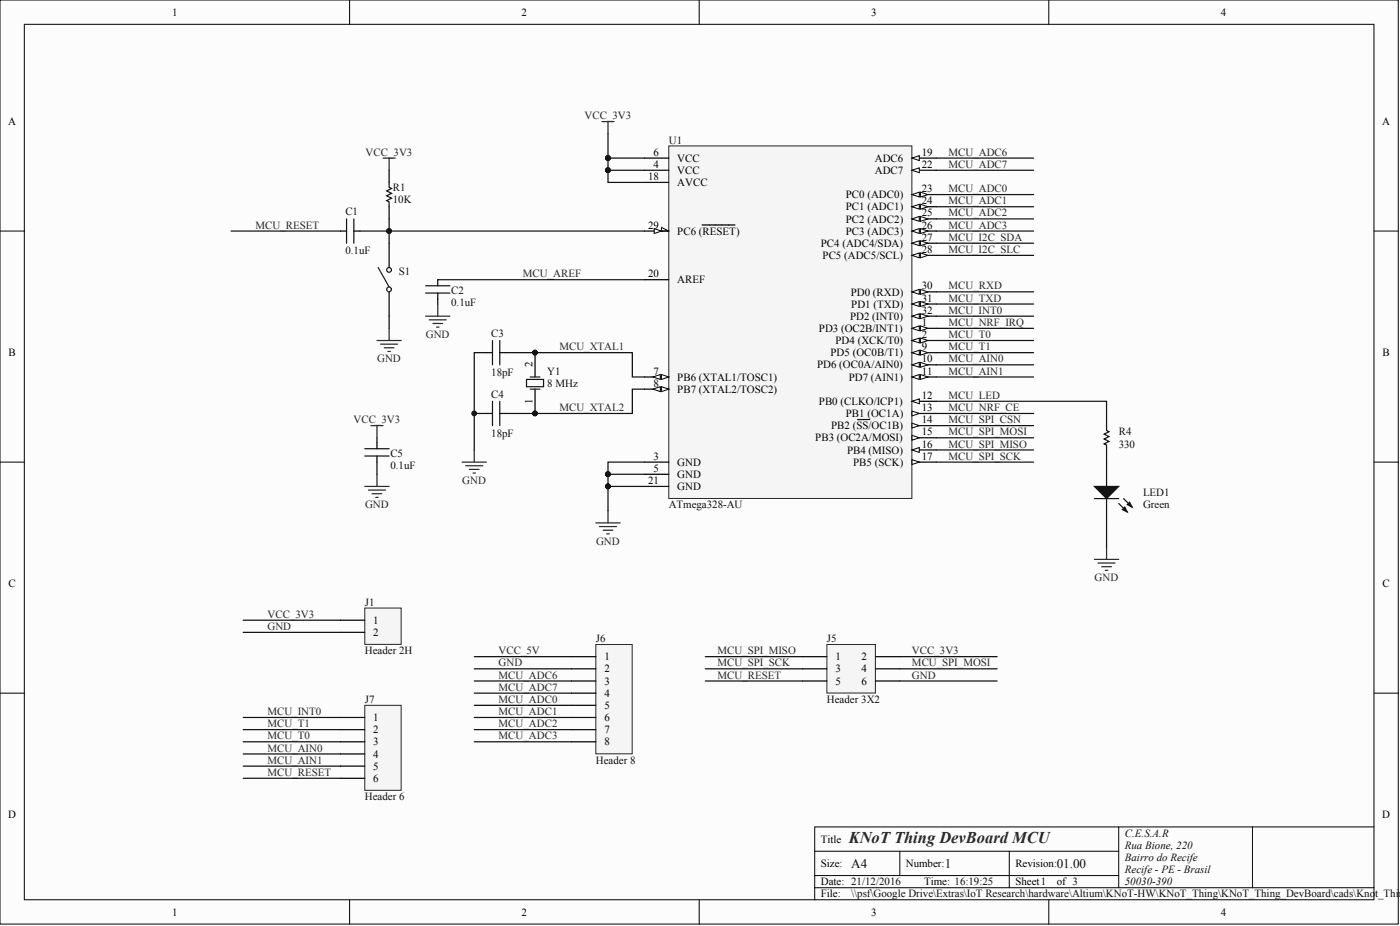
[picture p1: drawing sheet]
<svg xmlns="http://www.w3.org/2000/svg" width="488mm" height="322mm" viewBox="0 0 488 322" stroke-linecap="round" stroke-linejoin="round" font-family="sans-serif">
<defs><g id="words">
<text font-size="5.7" fill="#262626" x="295.8" y="293.5">KNoT Thing DevBoard MCU</text>
<g font-size="4.6" fill="#0e0e0e">
<text x="296.6" y="302.2">A4</text>
<text x="329.3" y="302.2">1</text>
<text x="368.3" y="302.2">01.00</text>
</g>
<g font-size="3.8">
<text x="60" y="5.5">1</text>
<text x="181.8" y="5.5">2</text>
<text x="303.6" y="5.5">3</text>
<text x="425.5" y="5.5">4</text>
<text x="2.8" y="43.6">A</text>
<text x="481.7" y="43.6">A</text>
<text x="227.8" y="54.2">6</text>
<text x="227.8" y="58.4">4</text>
<text x="236" y="56.3">VCC</text>
<text x="304.9" y="56.3">ADC6</text>
<text x="321.2" y="54.2">19</text>
<text x="321.2" y="58.4">22</text>
<text x="225.9" y="62.7">18</text>
<text x="236" y="64.8">AVCC</text>
<text x="236" y="60.6">VCC</text>
<text x="304.9" y="60.6">ADC7</text>
<text x="294.8" y="69">PC0 (ADC0)</text>
<text x="321.2" y="66.9">23</text>
<text x="321.2" y="71.1">24</text>
<text x="294.8" y="73.3">PC1 (ADC1)</text>
<text x="294.8" y="77.5">PC2 (ADC2)</text>
<text x="321.2" y="75.4">25</text>
<text x="225.9" y="79.6">29</text>
<text x="236" y="81.7">PC6 (RESET)</text>
<text x="294.8" y="81.7">PC3 (ADC3)</text>
<text x="321.2" y="79.6">26</text>
<text x="321.2" y="83.8">27</text>
<text x="286" y="86">PC4 (ADC4/SDA)</text>
<text x="321.2" y="88.1">28</text>
<text x="286.7" y="90.2">PC5 (ADC5/SCL)</text>
<text x="225.9" y="96.5">20</text>
<text x="236" y="98.7">AREF</text>
<text x="321.2" y="100.8">30</text>
<text x="296.5" y="102.9">PD0 (RXD)</text>
<text x="296.7" y="107.1">PD1 (TXD)</text>
<text x="321.2" y="105">31</text>
<text x="296.3" y="111.4">PD2 (INT0)</text>
<text x="321.2" y="109.3">32</text>
<text x="321.2" y="113.5">1</text>
<text x="285.4" y="115.6">PD3 (OC2B/INT1)</text>
<text x="291.2" y="119.8">PD4 (XCK/T0)</text>
<text x="321.2" y="117.7">2</text>
<text x="3" y="124.1">B</text>
<text x="289.4" y="124.1">PD5 (OC0B/T1)</text>
<text x="321.2" y="122">9</text>
<text x="481.8" y="124.1">B</text>
<text x="185.6" y="127.9" transform="rotate(-90 185.6 127.9)">2</text>
<text x="227.8" y="130.4">7</text>
<text x="284.8" y="128.3">PD6 (OC0A/AIN0)</text>
<text x="321.2" y="126.2">10</text>
<text x="321.2" y="130.4">11</text>
<text x="227.8" y="134.7">8</text>
<text x="236" y="132.5">PB6 (XTAL1/TOSC1)</text>
<text x="236" y="136.8">PB7 (XTAL2/TOSC2)</text>
<text x="295.8" y="132.5">PD7 (AIN1)</text>
<text x="185.6" y="140.8" transform="rotate(-90 185.6 140.8)">1</text>
<text x="285.4" y="141">PB0 (CLKO/ICP1)</text>
<text x="321.2" y="138.9">12</text>
<text x="321.2" y="143.1">13</text>
<text x="289.6" y="149.5">PB2 (SS/OC1B)</text>
<text x="294.8" y="145.2">PB1 (OC1A)</text>
<text x="321.2" y="147.4">14</text>
<text x="284.1" y="153.7">PB3 (OC2A/MOSI)</text>
<text x="321.2" y="151.6">15</text>
<text x="321.2" y="155.8">16</text>
<text x="227.8" y="160.1">3</text>
<text x="295.2" y="157.9">PB4 (MISO)</text>
<text x="321.2" y="160.1">17</text>
<text x="227.8" y="164.3">5</text>
<text x="236" y="166.4">GND</text>
<text x="236" y="162.2">GND</text>
<text x="297.3" y="162.2">PB5 (SCK)</text>
<text x="225.9" y="168.5">21</text>
<text x="236" y="170.6">GND</text>
<text x="3" y="204.5">C</text>
<text x="481.8" y="204.5">C</text>
<text x="130.1" y="217.2">1</text>
<text x="130.1" y="221.5">2</text>
<text x="210.6" y="229.9">1</text>
<text x="291.1" y="229.9">1</text>
<text x="300.2" y="229.9">2</text>
<text x="210.6" y="234.2">2</text>
<text x="210.6" y="238.4">3</text>
<text x="291.1" y="234.2">3</text>
<text x="291.1" y="238.4">5</text>
<text x="300.2" y="234.2">4</text>
<text x="300.2" y="238.4">6</text>
<text x="210.6" y="242.6">4</text>
<text x="130.1" y="251.1">1</text>
<text x="210.6" y="246.9">5</text>
<text x="210.6" y="251.1">6</text>
<text x="130.1" y="255.3">2</text>
<text x="210.6" y="255.3">7</text>
<text x="130.1" y="259.6">3</text>
<text x="130.1" y="263.8">4</text>
<text x="210.6" y="259.6">8</text>
<text x="130.1" y="268">5</text>
<text x="130.1" y="272.3">6</text>
<text x="2.8" y="285">D</text>
<text x="481.7" y="285">D</text>
<text x="286" y="293.4">Title</text>
<text x="286" y="301.9">Size:</text>
<text x="315.7" y="301.9">Number:</text>
<text x="353.8" y="301.9">Revision:</text>
<text x="286" y="308.3">Date: 21/12/2016</text>
<text x="322.1" y="308.3">Time: 16:19:25</text>
<text x="353.8" y="308.3">Sheet1</text>
<text x="368.3" y="308.3">of 3</text>
<text x="286" y="312.5">File:</text>
<text x="60" y="318.9">1</text>
<text x="181.8" y="318.9">2</text>
<text x="303.6" y="318.9">3</text>
<text x="425.5" y="318.9">4</text>
</g>
<g font-size="3.8" fill="#262626">
<text x="203.7" y="41.5">VCC_3V3</text>
<text x="127.4" y="54.2">VCC_3V3</text>
<text x="330.5" y="54.2">MCU_ADC6</text>
<text x="330.5" y="58.4">MCU_ADC7</text>
<text x="330.5" y="66.9">MCU_ADC0</text>
<text x="330.5" y="71.1">MCU_ADC1</text>
<text x="330.5" y="75.4">MCU_ADC2</text>
<text x="89" y="79.6">MCU_RESET</text>
<text x="330.5" y="83.8">MCU_I2C_SDA</text>
<text x="330.5" y="79.6">MCU_ADC3</text>
<text x="330.5" y="88.1">MCU_I2C_SLC</text>
<text x="182.2" y="96.5">MCU_AREF</text>
<text x="330.5" y="100.8">MCU_RXD</text>
<text x="330.5" y="105">MCU_TXD</text>
<text x="330.5" y="113.5">MCU_NRF_IRQ</text>
<text x="330.5" y="109.3">MCU_INT0</text>
<text x="148.4" y="117.7">GND</text>
<text x="330.5" y="117.7">MCU_T0</text>
<text x="194.9" y="122">MCU_XTAL1</text>
<text x="330.5" y="122">MCU_T1</text>
<text x="131.5" y="126.2">GND</text>
<text x="330.5" y="126.2">MCU_AIN0</text>
<text x="330.5" y="130.4">MCU_AIN1</text>
<text x="194.9" y="143.1">MCU_XTAL2</text>
<text x="330.5" y="143.1">MCU_NRF_CE</text>
<text x="330.5" y="138.9">MCU_LED</text>
<text x="123.2" y="147.4">VCC_3V3</text>
<text x="330.5" y="147.4">MCU_SPI_CSN</text>
<text x="330.5" y="151.6">MCU_SPI_MOSI</text>
<text x="330.5" y="155.8">MCU_SPI_MISO</text>
<text x="330.5" y="160.1">MCU_SPI_SCK</text>
<text x="161.1" y="168.5">GND</text>
<text x="127.2" y="177">GND</text>
<text x="207.7" y="189.7">GND</text>
<text x="381.5" y="202.4">GND</text>
<text x="93.2" y="215.1">VCC_3V3</text>
<text x="93.2" y="219.3">GND</text>
<text x="173.7" y="227.8">VCC_5V</text>
<text x="250" y="227.8">MCU_SPI_MISO</text>
<text x="317.8" y="227.8">VCC_3V3</text>
<text x="173.7" y="232">GND</text>
<text x="250" y="232">MCU_SPI_SCK</text>
<text x="317.8" y="232">MCU_SPI_MOSI</text>
<text x="173.7" y="236.3">MCU_ADC6</text>
<text x="250" y="236.3">MCU_RESET</text>
<text x="317.8" y="236.3">GND</text>
<text x="173.7" y="240.5">MCU_ADC7</text>
<text x="173.7" y="244.7">MCU_ADC0</text>
<text x="93.2" y="249">MCU_INT0</text>
<text x="173.7" y="249">MCU_ADC1</text>
<text x="93.2" y="257.5">MCU_T0</text>
<text x="93.2" y="253.2">MCU_T1</text>
<text x="173.7" y="257.5">MCU_ADC3</text>
<text x="173.7" y="253.2">MCU_ADC2</text>
<text x="93.2" y="261.7">MCU_AIN0</text>
<text x="93.2" y="265.9">MCU_AIN1</text>
<text x="93.2" y="270.2">MCU_RESET</text>
</g>
<g font-size="3.8" fill="#0e0e0e">
<text x="233.1" y="50">U1</text>
<text x="136.9" y="70.7">10K</text>
<text x="136.9" y="66.5">R1</text>
<text x="120.3" y="75">C1</text>
<text x="120.3" y="88.5">0.1uF</text>
<text x="139" y="95.7">S1</text>
<text x="157.2" y="106.7">0.1uF</text>
<text x="157.2" y="102.5">C2</text>
<text x="171.2" y="117.3">C3</text>
<text x="171.2" y="130.8">18pF</text>
<text x="190.7" y="130.4">Y1</text>
<text x="190.7" y="134.7">8 MHz</text>
<text x="171.2" y="138.5">C4</text>
<text x="171.2" y="152">18pF</text>
<text x="389.9" y="155.8">330</text>
<text x="389.9" y="151.6">R4</text>
<text x="136" y="159.2">C5</text>
<text x="136" y="163.4">0.1uF</text>
<text x="398.3" y="172.8">LED1</text>
<text x="233.1" y="177">ATmega328-AU</text>
<text x="398.3" y="177">Green</text>
<text x="127.1" y="210.9">J1</text>
<text x="127.1" y="227.8">Header 2H</text>
<text x="207.6" y="223.6">J6</text>
<text x="288.2" y="223.6">J5</text>
<text x="127.1" y="244.7">J7</text>
<text x="288.2" y="244.7">Header 3X2</text>
<text x="207.6" y="265.9">Header 8</text>
<text x="127.1" y="278.6">Header 6</text>
<text x="392" y="291.3">C.E.S.A.R</text>
<text x="392" y="295.6">Rua Bione, 220</text>
<text x="392" y="299.8">Bairro do Recife</text>
<text x="392" y="304">Recife - PE - Brasil</text>
<text x="392" y="308.3">50030-390</text>
<text x="296.6" y="312.5">\\psf\Google Drive\Extras\IoT Research\hardware\Altium\KNoT-HW\KNoT_Thing\KNoT_Thing_DevBoard\cads\Knot_Thin</text>
</g>
</g></defs>
<g fill="#fcfcfc" stroke="#000" stroke-width=".35">
<path d="M0 0h487.3v321.8h-487.3z"/>
<path d="M8.5 8.5h470.3v304.8h-470.3z"/>
</g>
<g fill="none" stroke="#000" stroke-width=".35">
<path d="M121.8 0v8.5M243.7 0v8.5M365.5 0v8.5M0 80.5h8.5M478.9 80.5h8.4M0 160.9h8.5M478.9 160.9h8.4M0 241.4h8.5M478.9 241.4h8.4M283.9 296.4h106M313.6 296.4v8.5M351.7 296.4v12.7"/>
<path d="M389.9 287.9v21.2M436.5 287.9h-152.6v25.4M478.9 287.9h-42.4v21.2M121.8 313.3v8.5M243.7 313.3v8.5M283.9 309.1h195M283.9 304.9h106M365.5 313.3v8.5"/>
</g>
<g fill="none" stroke="#262626" stroke-width=".42">
<path d="M133.5 55.1h4.2M135.6 55.1v4.2M209.8 42.3h4.2M211.9 42.3v4.3M131.4 118.6h8.4M132.6 119.8h6M135.6 114.3v4.3M148.3 110.1h8.5M149.6 111.4h5.9M150.9 112.6h3.4M152.1 113.9h.9M152.6 105.9v4.2"/>
<path d="M133.9 121.1h3.4M135.2 122.4h.8M129.2 148.2h4.3M131.4 148.2v4.2M165.3 156.7v4.2M127.1 169.4h8.5M128.4 170.6h5.9M129.7 171.9h3.4M130.9 173.2h.9M131.4 165.1v4.3M161 160.9h8.5M162.3 162.2h5.9"/>
<path d="M163.6 163.4h3.4M164.8 164.7h.9M211.9 177.8v4.3M207.6 182.1h8.5M208.9 183.4h6M210.2 184.6h3.4M211.5 185.9h.8"/>
</g>
<g fill="none" stroke="#0e0e0e" stroke-width=".42">
<path d="M211.9 59.3v4.2h12.7M211.9 46.6v12.7M211.9 55.1h12.7M211.9 59.3h12.7M326.3 55.1h33.9M326.3 59.3h33.9M135.6 76.2v4.3M326.3 67.8h33.9M326.3 72h33.9M326.3 76.2h33.9M80.5 80.5h38.2M125.4 80.5h99.2"/>
<path d="M152.6 97.4h72M326.3 84.7h33.9M326.3 88.9h33.9M326.3 80.5h33.9M152.6 104.2v1.7M326.3 101.6h33.9M326.3 105.9h33.9M326.3 110.1h33.9M326.3 114.3h33.9M326.3 118.6h33.9M169.5 122.8h-4.2v33.9M176.3 122.8h44.1v8.5h4.2"/>
<path d="M224.6 135.5h-4.2v8.5h-44.1M326.3 122.8h33.9M326.3 127h33.9M131.4 152.4v1.7M165.3 144h4.2M326.3 144h33.9M326.3 148.2h33.9M326.3 152.4h33.9M326.3 156.7h33.9M131.4 160.9v4.2M211.9 165.1v12.7M211.9 165.1h12.7"/>
<path d="M211.9 169.4h12.7M224.6 160.9h-12.7v4.2M326.3 160.9h33.9M84.8 216h33.9M84.8 220.2h33.9M165.3 228.7h33.9M165.3 232.9h33.9M165.3 237.1h33.9M84.8 249.8h33.9M84.8 254.1h33.9M84.8 258.3h33.9M165.3 249.8h33.9"/>
<path d="M165.3 254.1h33.9M165.3 258.3h33.9M165.3 241.4h33.9M165.3 245.6h33.9M84.8 262.5h33.9M84.8 266.8h33.9M84.8 271h33.9"/>
</g>
<g fill="#0e0e0e" stroke="#0e0e0e" stroke-width=".35">
<circle cx="211.9" cy="165.1" r=".83"/>
<circle cx="211.9" cy="55" r=".83"/>
<circle cx="211.9" cy="59.3" r=".83"/>
<circle cx="165.2" cy="144" r=".83"/>
<circle cx="186.4" cy="144" r=".83"/>
<circle cx="186.4" cy="122.8" r=".83"/>
<circle cx="135.6" cy="80.4" r=".83"/>
<circle cx="211.9" cy="169.4" r=".83"/>
</g>
<path d="M118.7 80.5h2.1M123.3 80.5h2.1M152.6 97.4v2.1M152.6 102.1v2.1M169.5 122.8h2.1M174.2 122.8h2.1M186.5 122.8v8.5M186.5 135.5v8.5M131.4 154.1v2.2M131.4 158.8v2.1M169.5 144h2.1M174.2 144h2.1" fill="none" stroke="#000" stroke-width=".42"/>
<path d="M183.5 132.1h5.9v2.6h-5.9zM184.8 131.3h3.4M184.8 135.5h3.4" fill="none" stroke="#1c1c1c" stroke-width=".42"/>
<path d="M120.8 76.2v8.5M123.3 76.2v8.5M148.3 99.5h8.5M148.3 102.1h8.5M171.6 118.6v8.4M174.2 118.6v8.4M171.6 139.7v8.5M174.2 139.7v8.5M127.1 156.3h8.5M127.1 158.8h8.5" fill="none" stroke="#141414" stroke-width=".42"/>
<path d="M233.1 50.8h84.7v122.8h-84.7z" fill="#f5f5f5" stroke="#262626" stroke-width=".35"/>
<path d="M224.6 80.5h8.5" fill="none" stroke="#000" stroke-width=".42"/>
<path d="M230.5 79.2l2.6 1.3h-2.6z" fill="none" stroke="#000" stroke-width=".35"/>
<path d="M228 79.6l2.5 .9-2.5 .8z" fill="#fcfcfc" stroke="#000" stroke-width=".35"/>
<path d="M244.7 78.3h11.4M317.8 101.6h8.5" fill="none" stroke="#000" stroke-width=".42"/>
<g fill="#fcfcfc" stroke="#000" stroke-width=".35">
<path d="M317.8 101.6l2.6-.8v1.7z"/>
<path d="M320.8 100.8l2.5 .8-2.5 .9z"/>
</g>
<path d="M317.8 105.9h8.5" fill="none" stroke="#000" stroke-width=".42"/>
<g fill="#fcfcfc" stroke="#000" stroke-width=".35">
<path d="M317.8 105.9l2.6-.9v1.7z"/>
<path d="M320.8 105l2.5 .9-2.5 .8z"/>
</g>
<path d="M317.8 110.1h8.5" fill="none" stroke="#000" stroke-width=".42"/>
<g fill="#fcfcfc" stroke="#000" stroke-width=".35">
<path d="M317.8 110.1l2.6-.8v1.6z"/>
<path d="M320.8 109.3l2.5 .8-2.5 .8z"/>
</g>
<path d="M317.8 118.6h8.5" fill="none" stroke="#000" stroke-width=".42"/>
<g fill="#fcfcfc" stroke="#000" stroke-width=".35">
<path d="M317.8 118.6l2.6-.9v1.7z"/>
<path d="M320.8 117.7l2.5 .9-2.5 .8z"/>
</g>
<path d="M224.6 55.1h8.5M224.6 131.3h8.5M224.6 165.1h8.5" fill="none" stroke="#000" stroke-width=".42"/>
<g fill="#fcfcfc" stroke="#000" stroke-width=".35">
<path d="M230.5 130.4l2.6 .9-2.6 .8z"/>
<path d="M227.6 131.3l2.5-.9v1.7z"/>
</g>
<path d="M224.6 135.5h8.5" fill="none" stroke="#000" stroke-width=".42"/>
<g fill="#fcfcfc" stroke="#000" stroke-width=".35">
<path d="M230.5 134.7l2.6 .8-2.6 .9z"/>
<path d="M227.6 135.5l2.5-.8v1.7z"/>
</g>
<path d="M317.8 122.8h8.5" fill="none" stroke="#000" stroke-width=".42"/>
<g fill="#fcfcfc" stroke="#000" stroke-width=".35">
<path d="M317.8 122.8l2.6-.8v1.6z"/>
<path d="M320.8 122l2.5 .8-2.5 .8z"/>
</g>
<path d="M317.8 127h8.5" fill="none" stroke="#000" stroke-width=".42"/>
<g fill="#fcfcfc" stroke="#000" stroke-width=".35">
<path d="M317.8 127l2.6-.8v1.7z"/>
<path d="M320.8 126.2l2.5 .8-2.5 .9z"/>
</g>
<path d="M317.8 131.3h8.5" fill="none" stroke="#000" stroke-width=".42"/>
<g fill="#fcfcfc" stroke="#000" stroke-width=".35">
<path d="M317.8 131.3l2.6-.9v1.7z"/>
<path d="M320.8 130.4l2.5 .9-2.5 .8z"/>
</g>
<path d="M317.8 139.7h8.5" fill="none" stroke="#000" stroke-width=".42"/>
<path d="M317.8 139.7l2.6-.8v1.7z" fill="#fcfcfc" stroke="#000" stroke-width=".35"/>
<path d="M317.8 144h8.5" fill="none" stroke="#000" stroke-width=".42"/>
<path d="M317.8 143.1l2.6 .9-2.6 .8z" fill="#fcfcfc" stroke="#000" stroke-width=".35"/>
<path d="M317.8 148.2h8.5" fill="none" stroke="#000" stroke-width=".42"/>
<path d="M317.8 147.4l2.6 .8-2.6 .9z" fill="#fcfcfc" stroke="#000" stroke-width=".35"/>
<path d="M298.9 146.1h4.1M317.8 152.4h8.5" fill="none" stroke="#000" stroke-width=".42"/>
<path d="M317.8 151.6l2.6 .8-2.6 .9z" fill="#fcfcfc" stroke="#000" stroke-width=".35"/>
<path d="M317.8 156.7h8.5" fill="none" stroke="#000" stroke-width=".42"/>
<path d="M317.8 156.7l2.6-.9v1.7z" fill="#fcfcfc" stroke="#000" stroke-width=".35"/>
<path d="M317.8 160.9h8.5" fill="none" stroke="#000" stroke-width=".42"/>
<path d="M317.8 160.1l2.6 .8-2.6 .9z" fill="#fcfcfc" stroke="#000" stroke-width=".35"/>
<path d="M224.6 63.5h8.5M317.8 67.8h8.5M224.6 97.4h8.5M224.6 169.4h8.5" fill="none" stroke="#000" stroke-width=".42"/>
<g fill="#fcfcfc" stroke="#000" stroke-width=".35">
<path d="M317.8 67.8l2.6-.9v1.7z"/>
<path d="M320.8 66.9l2.5 .9-2.5 .8z"/>
</g>
<path d="M317.8 72h8.5" fill="none" stroke="#000" stroke-width=".42"/>
<g fill="#fcfcfc" stroke="#000" stroke-width=".35">
<path d="M317.8 72l2.6-.9v1.7z"/>
<path d="M320.8 71.1l2.5 .9-2.5 .8z"/>
</g>
<path d="M317.8 76.2h8.5" fill="none" stroke="#000" stroke-width=".42"/>
<g fill="#fcfcfc" stroke="#000" stroke-width=".35">
<path d="M317.8 76.2l2.6-.8v1.7z"/>
<path d="M320.8 75.4l2.5 .8-2.5 .9z"/>
</g>
<path d="M317.8 80.5h8.5" fill="none" stroke="#000" stroke-width=".42"/>
<g fill="#fcfcfc" stroke="#000" stroke-width=".35">
<path d="M317.8 80.5l2.6-.9v1.7z"/>
<path d="M320.8 79.6l2.5 .9-2.5 .8z"/>
</g>
<path d="M317.8 84.7h8.5" fill="none" stroke="#000" stroke-width=".42"/>
<g fill="#fcfcfc" stroke="#000" stroke-width=".35">
<path d="M317.8 84.7l2.6-.9v1.7z"/>
<path d="M320.8 83.8l2.5 .9-2.5 .8z"/>
</g>
<path d="M317.8 88.9h8.5" fill="none" stroke="#000" stroke-width=".42"/>
<g fill="#fcfcfc" stroke="#000" stroke-width=".35">
<path d="M317.8 88.9l2.6-.8v1.7z"/>
<path d="M320.8 88.1l2.5 .8-2.5 .9z"/>
</g>
<path d="M224.6 59.3h8.5M317.8 55.1h8.5M224.6 160.9h8.5" fill="none" stroke="#000" stroke-width=".42"/>
<path d="M317.8 55.1l2.6-.9v1.7z" fill="#fcfcfc" stroke="#000" stroke-width=".35"/>
<path d="M317.8 59.3h8.5" fill="none" stroke="#000" stroke-width=".42"/>
<path d="M317.8 59.3l2.6-.9v1.7z" fill="#fcfcfc" stroke="#000" stroke-width=".35"/>
<path d="M317.8 114.3h8.5" fill="none" stroke="#000" stroke-width=".42"/>
<g fill="#fcfcfc" stroke="#000" stroke-width=".35">
<path d="M317.8 114.3l2.6-.8v1.7z"/>
<path d="M320.8 113.5l2.5 .8-2.5 .9z"/>
</g>
<path d="M135.6 80.5v4.2" fill="none" stroke="#0e0e0e" stroke-width=".42"/>
<circle cx="135.6" cy="80.4" r=".83" fill="#0e0e0e" stroke="#0e0e0e" stroke-width=".35"/>
<path d="M135.6 59.3v4.2M135.6 72v4.2" fill="none" stroke="#000" stroke-width=".42"/>
<path d="M135.6 63.5v1.7l.9 .4-1.7 .9 1.7 .8-1.7 .9 1.7 .8-1.7 .9 .8 .4v1.7" fill="none" stroke="#151515" stroke-width=".42"/>
<path d="M288.2 224.4h16.9v16.9h-16.9z" fill="#f5f5f5" stroke="#262626" stroke-width=".35"/>
<path d="M385.6 144v4.2M385.6 156.7v12.7M385.6 173.6v8.5M279.7 228.7h8.5M279.7 232.9h8.5M279.7 237.1h8.5M305.1 228.7h8.5M305.1 232.9h8.5M305.1 237.1h8.5" fill="none" stroke="#000" stroke-width=".42"/>
<path d="M326.3 139.7h59.3v4.3M326.3 131.3h33.9M385.6 182.1v8.4M245.8 228.7h33.9M245.8 232.9h33.9M245.8 237.1h33.9M313.6 228.7h33.9M313.6 232.9h33.9M313.6 237.1h33.9" fill="none" stroke="#0e0e0e" stroke-width=".42"/>
<path d="M381.4 194.8h8.5M382.7 196.1h5.9M383.9 197.3h3.4M385.2 198.6h.9M385.6 190.5v4.3" fill="none" stroke="#262626" stroke-width=".42"/>
<g fill="#1c1c1c" stroke="#1c1c1c" stroke-width=".42">
<path d="M381.4 169.4h8.5l-4.3 4.2z"/>
<path d="M391.1 177.4l.9-.8 .8 1.7z"/>
<path d="M392.8 175.7l.9-.8 .8 1.7z"/>
</g>
<path d="M381.4 173.6h8.5M389.9 175.3l2.9 3M391.6 173.6l2.9 3" fill="none" stroke="#1c1c1c" stroke-width=".42"/>
<path d="M385.6 148.2v1.7l.9 .4-1.7 .9 1.7 .8-1.7 .9 1.7 .8-1.7 .9 .8 .4v1.7" fill="none" stroke="#151515" stroke-width=".42"/>
<path d="M207.6 224.4h12.7v38.1h-12.7z" fill="#f5f5f5" stroke="#262626" stroke-width=".35"/>
<path d="M135.6 84.7v8.5M135.6 101.6v8.5M199.2 228.7h8.4M199.2 232.9h8.4M199.2 237.1h8.4M199.2 241.4h8.4M199.2 245.6h8.4M199.2 249.8h8.4M199.2 254.1h8.4M199.2 258.3h8.4" fill="none" stroke="#000" stroke-width=".42"/>
<path d="M135.6 110.1v4.2" fill="none" stroke="#0e0e0e" stroke-width=".42"/>
<g fill="none" stroke="#1c1c1c" stroke-width=".42">
<path d="M131.8 93.2l3.8 6.7"/>
<circle cx="135.6" cy="94" r=".83"/>
<circle cx="135.6" cy="100.8" r=".83"/>
</g>
<path d="M127.1 245.6h12.7v29.6h-12.7z" fill="#f5f5f5" stroke="#262626" stroke-width=".35"/>
<path d="M118.7 249.8h8.4M118.7 254.1h8.4M118.7 258.3h8.4M118.7 262.5h8.4M118.7 266.8h8.4M118.7 271h8.4" fill="none" stroke="#000" stroke-width=".42"/>
<path d="M127.1 211.7h12.7v12.7h-12.7z" fill="#f5f5f5" stroke="#262626" stroke-width=".35"/>
<path d="M118.7 216h8.4M118.7 220.2h8.4" fill="none" stroke="#000" stroke-width=".42"/>
<use href="#words"/>
</svg>
